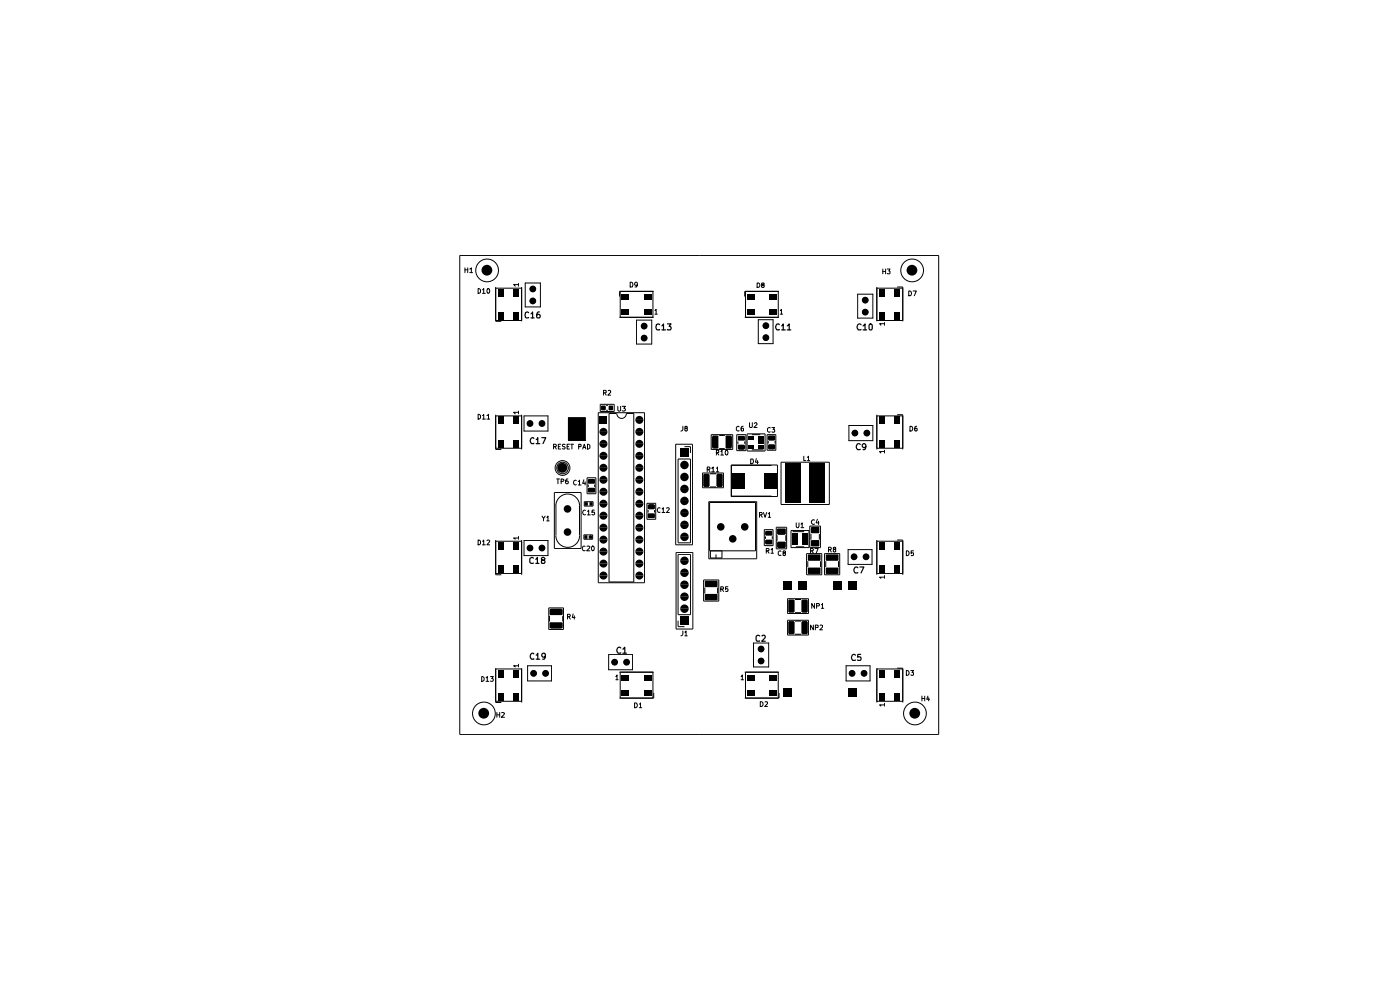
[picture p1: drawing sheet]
<svg xmlns="http://www.w3.org/2000/svg" width="297mm" height="210mm" viewBox="0 0 297 210" stroke-linecap="round" stroke-linejoin="round" font-family="sans-serif">
<g fill="none" stroke="#000" stroke-width=".21">
<path d="M97.5 54.2h101.6v101.6h-101.6zM98.6 56.8v1M98.6 57.2h.6M99.2 56.8v1M99.7 57.1l.3-.3v1M99.7 57.8h.5M133.7 59.9a.59 .59 0 0 1 .6 .3 .59 .59 0 0 1-.2 .7h-.4zM187.3 57.1v1M187.3 57.6h.6M187.9 57.1v1M188.2 57.1h.6l-.2 .4 .2 .1v.4h-.6M101.4 61.2l.5 .3v.5l-.3 .2h-.2z"/>
<path d="M102.4 61.5l.2-.3v1M102.4 62.2h.6M103.4 61.3l.1-.1a.55 .55 0 0 1 .4 .5 .55 .55 0 0 1-.4 .5l-.2-.4zM105.2 60.9v7.3h1.1M105.2 68h5.5M105.2 61.1h5.5M110 60.4h-1l.3 .3M110 60.1v.6M110.7 60.9v7.3M111.4 60h3.2v5.1h-3.2zM131.4 67.3h7.3M131.6 61.8v5.5"/>
<path d="M135 67.9h3.3v5.1h-3.3zM135.2 60.4l-.2 .1h-.3v-.6h.3l.2 .1v.6l-.2 .3h-.3M138.5 61.8v5.5M138.7 61.8h-7.3v1.1M138.9 65.9l.3-.3v1M138.9 66.6h.5M158 67.3h7.3M158.2 61.8v5.5M160.6 60h.4a.55 .55 0 0 1 0 1h-.4zM160.9 67.8h3.1v5.1h-3.1zM161.7 60.5l-.2-.3 .1-.2h.5v.4l-.5 .1-.1 .1 .1 .4h.5v-.4l-.1-.1M165.1 61.8v5.5"/>
<path d="M165.3 61.8h-7.3v1.1M165.5 65.9l.3-.3v1M165.5 66.6h.5M181.9 62.4h3.3v5.1h-3.3zM186 60.9v7.3M186 68h5.5M186 61.1h5.5M187.6 68.7h-1l.3 .3M187.6 68.4v.6M190.3 60.9h1.2v7.3M192.8 61.7a.52 .52 0 0 1 .6 .5 .52 .52 0 0 1-.6 .5zM193.7 61.7h.7l-.4 1"/>
<path d="M101.4 87.9l.5 .2v.5l-.3 .3h-.2zM102.4 88.1l.2-.2v1M102.4 88.9h.6M103.3 88.1l.3-.2v1M103.3 88.9h.6M105.2 88v7.3h1.1M105.2 95.1h5.5M105.2 88.2h5.5M110 87.5h-1l.3 .3M110 87.2v.6M110.7 88v7.3M111.2 88.2h5v3.2h-5z"/>
<path d="M117.4 94.7h.5l.1-.3-.1-.2h-.5v1M117.7 94.7l.3 .5M118.4 94.7h.4M119 94.2h-.6v1h.6M119.9 94.3l-.4-.1-.2 .2 .2 .3 .4 .2-.2 .3h-.4M120.3 94.7h.3M120.8 94.2h-.5v1h.5M121.1 94.2h.6M121.3 94.2v1M122.8 94.7h.4l.1-.4-.5-.1v1M123.6 95.2l.4-1 .3 1M123.7 94.9h.5"/>
<path d="M124.6 94.2l.5 .3v.5l-.3 .2h-.2zM126.9 87.5h9.8v36.1h-9.8zM127.3 85.8h3v1.5h-3zM128 83.3h.5l.1-.4-.6-.1v1M128.3 83.3l.3 .5M128.6 86h.3M128.6 87h.3M129 82.9h.5v.3l-.6 .6h.6M130.8 87.7h-1.6v35.7h5.3v-35.7h-1.7M130.9 87.8a1 1 0 0 0 1 1 1 1 0 0 0 1-1M131.1 86.2v.8l.1 .2 .5-.2v-.8M132 86.2h.7l-.4 .4 .4 .2v.2l-.3 .2-.4-.1"/>
<path d="M143.3 94.2h3.6v21.4h-3.6zM143.8 97.4h2.7v17.7h-2.7zM144.9 90.4v.7l-.5 .3M145.2 94.7h1.3v1.4M145.5 90.8h-.2v-.3h.5l-.1 .3-.4 .1v.5h.2h.3v-.5l-.2-.1M150 99.6h.5l.1-.4-.1-.1h-.5v1M150.3 99.6l.3 .5M150.9 92.2h4.5v3.1h-4.5zM151 99.3l.3-.2v1M152 96h.4l.1-.4-.5-.1v1M152 99.3l.2-.2v1M152.1 96l.4 .5"/>
<path d="M152.6 92.4h1.2M152.6 95.2h1.2M152.9 95.8l.3-.3v1M152.9 96.5h.6M153.9 95.6l.2-.1a.54 .54 0 0 1 .4 .5 .54 .54 0 0 1-.4 .5l-.3-.4zM155.1 98.6h9.8v6.7h-9.8zM156.3 92.2h1.9v3.4h-1.9zM156.5 93.6v.5M156.8 90.5l-.3-.1-.3 .3v.5l.3 .2h.3M157.6 90.4l-.4 .3v.7h.5l-.1-.6h-.3l-.1 .2M158 93.6v.5M158.5 92h3.8v3.7h-3.8z"/>
<path d="M159 89.7l.1 1h.4l.1-1M159.3 97.4h.4a.58 .58 0 0 1 .1 .6 .58 .58 0 0 1-.5 .4zM159.5 92.2h1.8M159.5 95.4h2.5M160 89.8l.4-.1 .2 .3-.7 .7h.7M160.4 97.3l-.1 .7h.6M160.7 97.7v.7M162.7 92.2h1.9v3.3h-1.9zM163 93.6v.5M163.4 90.8l-.2-.1-.4 .2v.5l.4 .3 .2-.1M163.7 98.7h-8.5v6.5h8.5M163.7 90.7h.6l-.3 .4 .3 .1v.4h-.6"/>
<path d="M164.4 93.6v.5M165.7 98h10.2v9h-10.2zM170.5 96.8v.9h.4M171.3 97l.2-.2v.9M171.3 97.7h.5M180.1 90.3h5.1v3.2h-5.1zM186 88v7.3M186 95.1h5.5M186 88.2h5.5M187.6 95.8h-1l.3 .3M187.6 95.5v.6M190.3 88h1.2v7.3"/>
<path d="M193 90.4a.52 .52 0 0 1 .6 .5 .52 .52 0 0 1-.6 .5zM194.5 90.4l-.4 .3v.7h.5l-.1-.6h-.4v.2M101.4 114.6l.5 .2v.5l-.3 .3h-.2zM102.4 114.8l.2-.2v1M102.4 115.6h.6M103.3 114.6h.4l.2 .1-.6 .9h.6M105.2 114.6v7.3h1.1M105.2 114.8h5.5M110 114.1h-1l.3 .3M110 113.8v.6M110.7 114.6v7.3M111.2 114.6h5v3.3h-5z"/>
<path d="M115 109.5l.3 .5 .4-.5M115.3 110v.5M116 109.7l.2-.2v1M116 110.5h.5M117.6 104.5h5.7v11.8h-5.7zM117.9 113.6a2.53 2.53 0 0 0 2.5 2.5 2.53 2.53 0 0 0 2.6-2.5M117.9 107.3a2.53 2.53 0 0 1 2.5-2.5 2.53 2.53 0 0 1 2.6 2.5M117.9 107.3v6.2M118.1 101.6h.6M118.4 101.6v1M119 102.1h.5l.1-.3-.6-.2v1M120.5 101.6h-.3a.7 .7 0 0 0-.1 1l.5-.2v-.2l-.1-.2h-.4l-.1 .2"/>
<path d="M122.3 101.9a.45 .45 0 0 0-.6 .5 .45 .45 0 0 0 .6 .4M122.7 102.1l.2-.2v1M122.7 102.9h.6M122.9 107.3v6.2M123.9 101.8l-.3 .7h.6M123.9 113.5h1.8v.9h-1.8zM124 106.4h1.8v1h-1.8zM124.1 115.9a.45 .45 0 0 0-.6 .4 .45 .45 0 0 0 .6 .5M124.1 102.2v.7M124.2 108.3a.45 .45 0 0 0-.6 .4 .45 .45 0 0 0 .6 .4M124.5 115.9l.4-.1 .2 .3-.6 .7h.6M124.5 101.3h1.9v3.4h-1.9z"/>
<path d="M124.6 108.5l.3-.3v1M124.6 109.2h.6M124.8 102.8v.5M125.6 115.9l.1-.1a.55 .55 0 0 1 .4 .5 .55 .55 0 0 1-.4 .5l-.2-.4zM126.1 108.2h-.5v.5l.5-.1 .1 .5-.2 .1-.4-.1M126.2 102.8v.5M137.2 106.8h1.9v3.4h-1.9zM137.5 108.2v.5M138.9 108.2v.5M140 107.8a.45 .45 0 0 0-.6 .4 .45 .45 0 0 0 .6 .4M140.5 107.9l.2-.2v1M140.5 108.7h.6"/>
<path d="M141.4 107.8l.4-.1 .2 .2-.6 .8h.6M143.4 117.2h3.6v16.2h-3.6zM143.8 117.6h2.7v12.8h-2.7zM149 100.3h4.5v3.2h-4.5zM150.4 106.4h10.1v12.1h-10.1zM150.5 106.6h9.8v10.2h-9.8zM150.6 100.5h1.3M150.6 103.3h1.3M150.7 116.8v1.6h2.5v-1.6M151 100.1h.6M151.9 117.6v.8M152 100.1h.5"/>
<path d="M161.1 109.2h.5l.1-.3-.2-.2h-.4v1M161.4 109.2l.3 .5M162 108.7l.3 1 .3-1M162.1 112.4h1.9v3.3h-1.9zM162.4 113.8v.5M162.6 116.8h.5l.1-.3-.2-.2h-.4v1M162.8 116.8l.4 .5M163 109l.2-.3v1M163 109.7h.5M163.6 116.6l.2-.3v1M163.6 117.3h.5M163.8 113.8v.5"/>
<path d="M164.7 111.8h2.2v4.6h-2.2zM164.8 113.5v1.2M165.7 116.9l-.3-.1-.3 .3v.5l.3 .3 .3-.1M166.3 117.3l-.2-.1v-.3h.5l-.1 .4h-.4v.5l.2 .1 .3-.1v-.5h-.1M166.7 113.5v1.2M167.8 112.5h3.8v3.7h-3.8zM168.1 112.8h2.5M168.8 116h1.8M168.9 110.9v.8l.2 .2h.2l.2-.2v-.8M169.9 111.2l.3-.3v1M169.9 111.9h.6M171.1 117.4h3.2v4.5h-3.2z"/>
<path d="M171.4 119v1.3M171.8 111.6h2.3v4.6h-2.3zM172 116.8h.5l.1-.3-.2-.2h-.4v1M172 113.3v1.2M172.2 116.8l.4 .5M172.8 110.3a.47 .47 0 0 0-.7 .4 .47 .47 0 0 0 .7 .5M172.9 116.3h.7l-.5 1M173.4 110.2l-.3 .7h.6M173.7 110.6v.7M173.8 113.3v1.2M174.1 119v1.3M174.9 117.4h3.2v4.5h-3.2z"/>
<path d="M175.2 119v1.3M175.8 116.6h.5l.1-.4-.2-.1h-.4v1M176 116.6l.4 .5M177 116.5l-.2-.1v-.2h.5l-.1 .3-.4 .1v.4l.2 .1 .3-.1v-.4l-.2-.1M177.9 119v1.3M179.9 116.6h5.1v3.1h-5.1zM186 114.8h5.5M186 114.6v7.3M190.3 114.6h1.2v7.3M192.3 116.8a.52 .52 0 0 1 .6 .5 .52 .52 0 0 1-.6 .6zM193.8 116.8h-.5v.5h.5v.5h-.5M105.2 121.7h5.5"/>
<path d="M116.4 128.9h3.1v4.6h-3.1zM116.6 130.6v1.2M119.4 130.6v1.2M120.4 130.8h.5l.1-.3-.2-.2h-.4v1M120.6 130.8l.4 .5M121.6 130.2l-.2 .8h.6M121.8 130.6v.7M129.1 138.9h5.1v3.2h-5.1zM143.8 131.7v1.2h1.4M144.9 133.9v.6l-.5 .4M145.3 134.1l.2-.2v1M145.3 134.9h.5"/>
<path d="M149.3 123h3.2v4.5h-3.2zM149.5 124.6v1.3M152.2 124.6v1.3M152.9 125h.5l.1-.4-.2-.1h-.4v1M153.2 125l.3 .5M154.4 124.5h-.5v.5h.5v.4h-.5M159.9 136.4h3.2v5.1h-3.2zM167 127h4.5v3.1h-4.5zM167 131.6h4.5v3.1h-4.5zM168.7 130h1.2M168.7 134.5h1.2M168.7 131.7h1.2"/>
<path d="M168.7 127.2h1.2M172.6 132.6v1l-.6-1v1M172.8 128v1l-.6-1v1M173 133.1h.5l.1-.4-.6-.1v1M173.2 128.5h.5l.1-.4-.6-.1v1M174 132.7h.5v.3l-.6 .6h.6M174.2 128.3l.3-.3v1M174.2 129h.6M186 121.7h5.5M187.6 122.4h-1l.3 .3M187.6 122.1v.6M102.2 143.5l.5 .3v.5l-.3 .2h-.2z"/>
<path d="M103.1 143.8l.3-.3v1M103.1 144.5h.6M104.1 143.5h.5l-.3 .4h.3v.5l-.1 .1-.4-.1M105.2 148.8h5.5M105.2 141.9h5.5M105.2 141.7v7.3h1.1M105.4 151.1v1M105.4 151.6h.6M106 151.1v1M106.4 151.2l.4-.1 .2 .3-.7 .7h.7M110 141.2h-1l.3 .3M110 140.9v.6"/>
<path d="M110.7 141.7v7.3M111.9 141.2h5.1v3.2h-5.1zM130.6 143.5l.3-.3v1M130.6 144.2h.5M131.4 142.6h7.3M131.6 142.6v5.5M134.6 149.1a.52 .52 0 0 1 .6 .5 .52 .52 0 0 1-.6 .5zM135.6 149.4l.3-.3v1M135.6 150.1h.5M138.5 142.6v5.5M138.7 147v1.1h-7.3M157.2 143.5l.3-.3v1"/>
<path d="M157.2 144.2h.5M158 142.6h7.3M158.2 142.6v5.5M161.3 148.8a.52 .52 0 0 1 .6 .6 .52 .52 0 0 1-.6 .5zM162.3 148.9h.5v.4l-.6 .6h.6M165.1 142.6v5.5M165.3 147v1.1h-7.3M179.5 141.2h5.1v3.2h-5.1zM186 141.7v7.3M186 148.8h5.5M186 141.9h5.5M187.6 149.5h-1l.3 .3"/>
<path d="M187.6 149.2v.6M190.3 141.7h1.2v7.3M192.3 142.2a.52 .52 0 0 1 .6 .5 .52 .52 0 0 1-.6 .6zM193.2 142.2h.6l-.3 .5h.3v.5h-.6M195.6 147.7v1M195.6 148.2h.6M196.2 147.7v1M196.8 147.7l-.2 .6h.6M197 148v.7"/>
<circle cx="103.3" cy="57.4" r="2.41"/>
<circle cx="193.5" cy="57.4" r="2.41"/>
<circle cx="119.3" cy="99.3" r="1.57"/>
<circle cx="119.3" cy="99.3" r="1.23"/>
<circle cx="102.7" cy="151.3" r="2.41"/>
<circle cx="194.1" cy="151.3" r="2.41"/>
</g>
<g fill="#000">
<path d="M105.7 66.2h1.1v1.6h-1.1zM105.7 61.3h1.1v1.6h-1.1zM109 61.3h1.1v1.6h-1.1zM109 66.2h1.1v1.6h-1.1zM131.8 65.6h1.5v1.1h-1.5zM131.8 62.4h1.5v1.1h-1.5zM136.7 65.6h1.6v1.1h-1.6zM136.7 62.4h1.6v1.1h-1.6zM158.4 65.6h1.6v1.1h-1.6zM158.4 62.4h1.6v1.1h-1.6zM163.3 65.6h1.5v1.1h-1.5zM163.3 62.4h1.5v1.1h-1.5z"/>
<path d="M186.6 66.2h1.1v1.6h-1.1zM186.6 61.3h1.1v1.6h-1.1zM189.8 61.3h1.1v1.6h-1.1zM189.8 66.2h1.1v1.6h-1.1zM105.7 88.4h1.1v1.6h-1.1zM105.7 93.3h1.1v1.6h-1.1zM109 88.4h1.1v1.6h-1.1zM109 93.3h1.1v1.6h-1.1zM120.6 88.6h3.6v4.8h-3.6zM127.2 88.2h1.7v1.7h-1.7zM127.6 86h.8v1h-.9zM127.4 96.1a.85 .85 0 0 1 .9-.2 .85 .85 0 0 1 .6 .8h-1.7z"/>
<path d="M127.2 96.7h1.7a.85 .85 0 0 1-.9 .8 .85 .85 0 0 1-.8-.8zM127.4 93.5a.85 .85 0 0 1 .9-.1 .85 .85 0 0 1 .6 .7h-1.7zM127.2 94.1h1.7a.85 .85 0 0 1-.9 .9 .85 .85 0 0 1-.8-.9zM127.4 91a.85 .85 0 0 1 .9-.2 .85 .85 0 0 1 .6 .8h-1.7zM127.2 91.6h1.7a.85 .85 0 0 1-.9 .9 .85 .85 0 0 1-.8-.9zM127.4 98.6a.85 .85 0 0 1 .9-.2 .85 .85 0 0 1 .6 .8h-1.7zM127.2 99.2h1.7a.85 .85 0 0 1-.9 .9 .85 .85 0 0 1-.8-.9zM129.2 86l.8 .1v.9h-.9zM135 96.1a.85 .85 0 0 1 1-.2 .85 .85 0 0 1 .5 .8h-1.7zM134.8 96.7h1.7a.85 .85 0 0 1-.9 .8 .85 .85 0 0 1-.8-.8zM135 98.6a.85 .85 0 0 1 1-.2 .85 .85 0 0 1 .5 .8h-1.7zM134.8 99.2h1.7a.85 .85 0 0 1-.9 .9 .85 .85 0 0 1-.8-.9z"/>
<path d="M135 88.5a.85 .85 0 0 1 1-.2 .85 .85 0 0 1 .5 .8h-1.7zM134.8 89.1h1.7a.85 .85 0 0 1-.9 .8 .85 .85 0 0 1-.8-.8zM135 91a.85 .85 0 0 1 1-.2 .85 .85 0 0 1 .5 .8h-1.7zM134.8 91.6h1.7a.85 .85 0 0 1-.9 .9 .85 .85 0 0 1-.8-.9zM135 93.5a.85 .85 0 0 1 1-.1 .85 .85 0 0 1 .5 .7h-1.7zM134.8 94.1h1.7a.85 .85 0 0 1-.9 .9 .85 .85 0 0 1-.8-.9zM144.3 95.2h1.7v1.7h-1.7zM144.6 98a.9 .9 0 0 1 .9-.2 .9 .9 0 0 1 .6 .8h-1.8zM144.3 98.6h1.8a.9 .9 0 0 1-.9 .9 .9 .9 0 0 1-.9-.9zM151.1 92.5h1.3v2.6l-.2 .1h-1l-.2-.3zM153.9 92.5l1.2-.1 .2 .2v2.3l-.2 .3-1.2-.1zM156.5 92.5h1.4l.2 .2v.6l-.2 .2h-1.3z"/>
<path d="M156.5 94.4l1.4-.1 .2 .3-.1 .7-1.3 .1-.2-.2zM158.7 94.4h1.2v.8h-1.2zM158.7 92.5h1.2v.8h-1.2zM160.9 92.5h1.2v.8h-1.2zM160.9 93.5h1.2v.7h-1.2zM160.9 94.4h1.2v.8h-1.2zM163.1 94.2h1.2l.1 .2v.8l-.1 .1h-1.2l-.2-.2v-.6zM163.1 92.4l1.3 .1v.8l-.1 .2-1.3-.1-.1-.8zM166.6 98.3h3.2v8.5h-3.2zM171.8 98.3h3.2v8.5h-3.2zM186.6 93.3h1.1v1.6h-1.1zM186.6 88.4h1.1v1.6h-1.1z"/>
<path d="M189.8 93.3h1.1v1.6h-1.1zM189.8 88.4h1.1v1.6h-1.1zM105.7 115h1.1v1.6h-1.1zM105.7 119.9h1.1v1.6h-1.1zM109 115h1.1v1.6h-1.1zM109 119.9h1.1v1.6h-1.1zM124 113.6l.5-.1 .1 .8-.6-.1zM124 106.6h.7l-.1 .7-.6-.1zM124.8 103.5h1.4v1h-1.4zM124.8 101.6h1.4v1h-1.4zM124.9 113.7l.2-.2h.4l.1 .2v.5l-.6 .1zM125.1 106.6h.6l-.1 .7-.5-.1z"/>
<path d="M127.4 108.8a.85 .85 0 0 1 .9-.2 .85 .85 0 0 1 .6 .8h-1.7zM127.2 109.4h1.7a.85 .85 0 0 1-.9 .8 .85 .85 0 0 1-.8-.8zM127.4 106.2a.85 .85 0 0 1 .9-.1 .85 .85 0 0 1 .6 .7h-1.7zM127.2 106.8h1.7a.85 .85 0 0 1-.9 .9 .85 .85 0 0 1-.8-.9zM127.4 103.7a.85 .85 0 0 1 .9-.2 .85 .85 0 0 1 .6 .8h-1.7zM127.2 104.3h1.7a.85 .85 0 0 1-.9 .9 .85 .85 0 0 1-.8-.9zM127.4 118.9a.85 .85 0 0 1 .9-.1 .85 .85 0 0 1 .6 .7h-1.7zM127.2 119.5h1.7a.85 .85 0 0 1-.9 .9 .85 .85 0 0 1-.8-.9zM127.4 116.4a.85 .85 0 0 1 .9-.2 .85 .85 0 0 1 .6 .8h-1.7zM127.2 117h1.7a.85 .85 0 0 1-.9 .9 .85 .85 0 0 1-.8-.9zM127.4 113.9a.85 .85 0 0 1 .9-.2 .85 .85 0 0 1 .6 .8h-1.7zM127.2 114.5h1.7a.85 .85 0 0 1-.9 .8 .85 .85 0 0 1-.8-.8z"/>
<path d="M127.4 111.3a.85 .85 0 0 1 .9-.2 .85 .85 0 0 1 .6 .8h-1.7zM127.2 111.9h1.7a.85 .85 0 0 1-.9 .9 .85 .85 0 0 1-.8-.9zM127.4 101.2a.85 .85 0 0 1 .9-.2 .85 .85 0 0 1 .6 .8h-1.7zM127.2 101.8h1.7a.85 .85 0 0 1-.9 .8 .85 .85 0 0 1-.8-.8zM135 101.2a.85 .85 0 0 1 1-.2 .85 .85 0 0 1 .5 .8h-1.7zM134.8 101.8h1.7a.85 .85 0 0 1-.9 .8 .85 .85 0 0 1-.8-.8zM135 103.7a.85 .85 0 0 1 1-.2 .85 .85 0 0 1 .5 .8h-1.7zM134.8 104.3h1.7a.85 .85 0 0 1-.9 .9 .85 .85 0 0 1-.8-.9zM135 106.2a.85 .85 0 0 1 1-.1 .85 .85 0 0 1 .5 .7h-1.7zM134.8 106.8h1.7a.85 .85 0 0 1-.9 .9 .85 .85 0 0 1-.8-.9zM135 108.8a.85 .85 0 0 1 1-.2 .85 .85 0 0 1 .5 .8h-1.7zM134.8 109.4h1.7a.85 .85 0 0 1-.9 .8 .85 .85 0 0 1-.8-.8z"/>
<path d="M135 111.3a.85 .85 0 0 1 1-.2 .85 .85 0 0 1 .5 .8h-1.7zM134.8 111.9h1.7a.85 .85 0 0 1-.9 .9 .85 .85 0 0 1-.8-.9zM135 113.9a.85 .85 0 0 1 1-.2 .85 .85 0 0 1 .5 .8h-1.7zM134.8 114.5h1.7a.85 .85 0 0 1-.9 .8 .85 .85 0 0 1-.8-.8zM135 116.4a.85 .85 0 0 1 1-.2 .85 .85 0 0 1 .5 .8h-1.7zM134.8 117h1.7a.85 .85 0 0 1-.9 .9 .85 .85 0 0 1-.8-.9zM135 118.9a.85 .85 0 0 1 1-.1 .85 .85 0 0 1 .5 .7h-1.7zM134.8 119.5h1.7a.85 .85 0 0 1-.9 .9 .85 .85 0 0 1-.8-.9zM137.5 108.9h1.4v1h-1.4zM137.4 107.1l.3-.2h1l.2 .2v.8l-.1 .1h-1.2l-.2-.1zM144.6 108.2a.9 .9 0 0 1 .9-.2 .9 .9 0 0 1 .6 .8h-1.8zM144.3 108.8h1.8a.9 .9 0 0 1-.9 .9 .9 .9 0 0 1-.9-.9z"/>
<path d="M144.6 105.6a.9 .9 0 0 1 .9-.2 .9 .9 0 0 1 .6 .9h-1.8zM144.3 106.3h1.8a.9 .9 0 0 1-.9 .9 .9 .9 0 0 1-.9-.9zM144.6 103.1a.9 .9 0 0 1 .9-.2 .9 .9 0 0 1 .6 .8h-1.8zM144.3 103.7h1.8a.9 .9 0 0 1-.9 .9 .9 .9 0 0 1-.9-.9zM144.6 100.5a.9 .9 0 0 1 .9-.2 .9 .9 0 0 1 .6 .9h-1.8zM144.3 101.2h1.8a.9 .9 0 0 1-.9 .9 .9 .9 0 0 1-.9-.9zM144.6 113.2a.9 .9 0 0 1 .9-.2 .9 .9 0 0 1 .6 .9h-1.8zM144.3 113.9h1.8a.9 .9 0 0 1-.9 .9 .9 .9 0 0 1-.9-.9zM144.6 110.7a.9 .9 0 0 1 .9-.2 .9 .9 0 0 1 .6 .8h-1.8zM144.3 111.3h1.8a.9 .9 0 0 1-.9 .9 .9 .9 0 0 1-.9-.9zM144.3 119h1.8a.9 .9 0 0 1-.9 .9 .9 .9 0 0 1-.9-.9zM144.6 118.3a.9 .9 0 0 1 .9-.2 .9 .9 0 0 1 .6 .9h-1.8z"/>
<path d="M149.4 100.5h1l.1 .2v2.4l-.1 .2h-1l-.2-.2v-2.4zM152 100.7l.1-.2h1.1l.1 .2v2.4l-.1 .2h-1.1l-.1-.2zM155.3 100.3h2.6v3.4h-2.6zM162.1 100.3h2.7v3.4h-2.7zM162.4 112.6h1.3l.1 .9-1.3 .1-.2-.1zM162.3 114.6l.2-.1h1.2l.1 .9-1.3 .1-.2-.2zM164.9 112.1h1.7l.1 1.2-.2 .2-1.6-.1zM164.9 114.9h1.7l.1 1.2-.2 .1h-1.5l-.2-.1zM168 113h1.2v.8h-1.2zM168 114.9h1.2v.8h-1.2zM168 114h1.2v.7h-1.2zM170.2 113h1.2v.8h-1.2z"/>
<path d="M170.2 114h1.2v.7h-1.2zM170.2 114.9h1.2v.8h-1.2zM172 114.6h1.7l.1 1.2-1.7 .1zM172 111.8h1.7l.1 1.2-1.7 .1zM171.4 117.7l2.6-.1 .1 1.3-2.7 .1zM175.2 117.7l2.6-.1 .1 1.3-2.6 .1zM186.6 115h1.1v1.6h-1.1zM189.8 115h1.1v1.6h-1.1zM116.7 129.2l2.4-.1 .3 .2v1l-.1 .2h-2.6zM116.7 132h2.6l.1 1.2-.3 .1h-2.3l-.2-.1zM127.4 121.5a.85 .85 0 0 1 .9-.2 .85 .85 0 0 1 .6 .8h-1.7zM127.2 122.1h1.7a.85 .85 0 0 1-.9 .8 .85 .85 0 0 1-.8-.8z"/>
<path d="M135 121.5a.85 .85 0 0 1 1-.2 .85 .85 0 0 1 .5 .8h-1.7zM134.8 122.1h1.7a.85 .85 0 0 1-.9 .8 .85 .85 0 0 1-.8-.8zM144.3 121.5h1.8a.9 .9 0 0 1-.9 .9 .9 .9 0 0 1-.9-.9zM144.6 120.9a.9 .9 0 0 1 .9-.2 .9 .9 0 0 1 .6 .8h-1.8zM144.3 124h1.8a.9 .9 0 0 1-.9 .9 .9 .9 0 0 1-.9-.9zM144.6 123.4a.9 .9 0 0 1 .9-.2 .9 .9 0 0 1 .6 .8h-1.8zM144.3 126.6h1.8a.9 .9 0 0 1-.9 .9 .9 .9 0 0 1-.9-.9zM144.6 125.9a.9 .9 0 0 1 .9-.2 .9 .9 0 0 1 .6 .9h-1.8zM144.3 129.1h1.8a.9 .9 0 0 1-.9 .9 .9 .9 0 0 1-.9-.9zM144.6 128.5a.9 .9 0 0 1 .9-.2 .9 .9 0 0 1 .6 .8h-1.8zM144.3 130.7h1.7v1.8h-1.7zM149.5 126.1l2.6-.1 .1 1.3h-2.6z"/>
<path d="M149.6 123.2h2.5l.1 1.3h-2.6zM166.1 123.3h1.8v1.8h-1.8zM167.2 131.9l.2-.2h1l.2 .2v2.5l-.2 .1h-1l-.2-.1zM167.3 127.3l1.1-.1 .2 .1v2.5l-.2 .2h-1l-.2-.2zM169.3 123.3h1.9v1.8h-1.9zM170.2 127.2h1l.2 .1v2.5l-.2 .2h-1l-.2-.2v-2.5zM170.2 131.7h1l.2 .2v2.5l-.2 .1h-1l-.2-.1v-2.5zM171.4 120.4h2.6l.1 1.3-2.7 .1zM176.7 123.3h1.8v1.8h-1.8zM175.3 120.4h2.5l.1 1.3-2.6 .1zM179.9 123.3h1.8v1.8h-1.8zM186.6 119.9h1.1v1.6h-1.1z"/>
<path d="M189.8 119.9h1.1v1.6h-1.1zM105.7 147h1.1v1.6h-1.1zM105.7 142.1h1.1v1.6h-1.1zM109 142.1h1.1v1.6h-1.1zM109 147h1.1v1.6h-1.1zM131.8 143.2h1.5v1.1h-1.5zM131.8 146.4h1.5v1.1h-1.5zM136.7 143.2h1.6v1.1h-1.6zM136.7 146.4h1.6v1.1h-1.6zM158.4 146.4h1.6v1.1h-1.6zM158.4 143.2h1.6v1.1h-1.6zM163.3 143.2h1.5v1.1h-1.5z"/>
<path d="M163.3 146.4h1.5v1.1h-1.5zM166.1 146h1.8v1.7h-1.8zM179.9 146h1.8v1.7h-1.8zM186.6 147h1.1v1.6h-1.1zM186.6 142.1h1.1v1.6h-1.1zM189.8 142.1h1.1v1.6h-1.1zM189.8 147h1.1v1.6h-1.1z"/>
<circle cx="103.3" cy="57.3" r="1.14"/>
<circle cx="193.5" cy="57.3" r="1.14"/>
<circle cx="113" cy="61.3" r=".72"/>
<circle cx="113" cy="63.8" r=".72"/>
<circle cx="113" cy="61.3" r=".64"/>
<circle cx="113" cy="63.8" r=".64"/>
<circle cx="136.7" cy="71.7" r=".72"/>
<circle cx="136.7" cy="69.2" r=".72"/>
<circle cx="136.7" cy="71.7" r=".64"/>
<circle cx="136.7" cy="69.2" r=".64"/>
<circle cx="162.5" cy="71.6" r=".72"/>
<circle cx="162.5" cy="69.1" r=".72"/>
<circle cx="162.5" cy="71.6" r=".64"/>
<circle cx="162.5" cy="69.1" r=".64"/>
<circle cx="183.6" cy="66.2" r=".72"/>
<circle cx="183.6" cy="63.7" r=".72"/>
<circle cx="183.6" cy="63.7" r=".64"/>
<circle cx="183.6" cy="66.2" r=".64"/>
<circle cx="112.4" cy="89.8" r=".72"/>
<circle cx="112.4" cy="89.8" r=".64"/>
<circle cx="115" cy="89.8" r=".72"/>
<circle cx="115" cy="89.8" r=".64"/>
<circle cx="119.3" cy="99.2" r="1.06"/>
<circle cx="181.4" cy="91.9" r=".72"/>
<circle cx="181.4" cy="91.9" r=".64"/>
<circle cx="183.9" cy="91.9" r=".72"/>
<circle cx="183.9" cy="91.9" r=".64"/>
<circle cx="112.4" cy="116.2" r=".72"/>
<circle cx="112.4" cy="116.2" r=".64"/>
<circle cx="115" cy="116.2" r=".72"/>
<circle cx="115" cy="116.2" r=".64"/>
<circle cx="120.4" cy="112.9" r=".8"/>
<circle cx="120.4" cy="108" r=".8"/>
<circle cx="152.9" cy="111.8" r=".8"/>
<circle cx="155.4" cy="114.3" r=".8"/>
<circle cx="158" cy="111.8" r=".8"/>
<circle cx="181.2" cy="118.1" r=".72"/>
<circle cx="181.2" cy="118.1" r=".64"/>
<circle cx="183.7" cy="118.1" r=".72"/>
<circle cx="183.7" cy="118.1" r=".64"/>
<circle cx="161.5" cy="137.7" r=".72"/>
<circle cx="161.5" cy="137.7" r=".64"/>
<circle cx="102.6" cy="151.3" r="1.14"/>
<circle cx="113.2" cy="142.8" r=".72"/>
<circle cx="113.2" cy="142.8" r=".64"/>
<circle cx="115.7" cy="142.8" r=".72"/>
<circle cx="115.7" cy="142.8" r=".64"/>
<circle cx="130.4" cy="140.5" r=".72"/>
<circle cx="130.4" cy="140.5" r=".64"/>
<circle cx="132.9" cy="140.5" r=".72"/>
<circle cx="132.9" cy="140.5" r=".64"/>
<circle cx="161.5" cy="140.2" r=".72"/>
<circle cx="161.5" cy="140.2" r=".64"/>
<circle cx="180.8" cy="142.8" r=".72"/>
<circle cx="180.8" cy="142.8" r=".64"/>
<circle cx="183.3" cy="142.8" r=".72"/>
<circle cx="183.3" cy="142.8" r=".64"/>
<circle cx="194.1" cy="151.3" r="1.14"/>
</g>
<g fill="none" stroke="#000" stroke-width=".25">
<path d="M112.1 66.3l-.2-.1a.74 .74 0 0 0-.3 1.2h.5M112.6 66.6l.4-.4v1.2M112.6 67.4h.7M114.4 66.2a.76 .76 0 0 0-.4 1.2h.5a.42 .42 0 0 0 0-.6 .42 .42 0 0 0-.6 0l-.1 .1M139.9 68.9l-.2-.2a.74 .74 0 0 0-.3 1.3l.5-.1M140.4 69.1l.4-.4v1.3M140.4 70h.8M141.6 68.7h.8l-.5 .5 .5 .3-.1 .4h-.7M165.3 68.9v-.1a.66 .66 0 0 0-.7 .4 .66 .66 0 0 0 .2 .8l.5-.1M165.8 69.1l.4-.4v1.3M165.8 70h.8M167 69.1l.4-.4v1.3"/>
<path d="M167 70h.8M182.7 68.9a.58 .58 0 0 0-.8 .1 .58 .58 0 0 0 .1 .8l.1 .2 .6-.1M183.1 69.1l.4-.4v1.3M183.1 70h.8M184.6 68.7l.4 .3v.7l-.1 .3h-.4l-.1-.3v-.7zM113.2 93v-.1a.66 .66 0 0 0-.7 .4 .66 .66 0 0 0 .2 .8l.5-.1M113.7 93.3l.4-.5v1.3M113.7 94.1h.8M114.9 92.8h.9l-.6 1.3M120.6 88.6h3.6v4.8h-3.6zM182.5 94.3a.58 .58 0 0 0-.8 .1 .58 .58 0 0 0 .1 .8l.1 .2 .6-.1M183.7 94.7l-.3 .3h-.2l-.3-.3v-.3l.3-.3h.2a.9 .9 0 0 1 0 1.3h-.3"/>
<path d="M113.2 118.4l-.4-.2-.4 .4v.7l.2 .2 .6-.1M113.7 118.7l.3-.5v1.3M113.7 119.5h.6M115.1 118.8l-.2-.3 .2-.3h.3l.2 .4-.2 .2h-.5v.7l.6-.1 .1-.3-.2-.3M113.2 138.7v-.1a.66 .66 0 0 0-.7 .4 .66 .66 0 0 0 .2 .8l.5-.1M113.7 139l.4-.4v1.2M113.7 139.8h.8M115.7 139.1l-.3 .3h-.2l-.3-.3v-.3l.3-.2h.4l.1 .2-.2 .9-.4 .1M131.7 137.5a.58 .58 0 0 0-.8 .1 .58 .58 0 0 0 .1 .8l.1 .2 .6-.1M132.1 137.7l.4-.4v1.3M132.1 138.6h.8M161.2 134.9l-.4-.2-.4 .4v.7l.2 .2 .6-.1"/>
<path d="M161.7 134.9l.4-.2 .2 .5-.7 .8h.7M181.5 139a.58 .58 0 0 0-.8 .1 .58 .58 0 0 0 .1 .8l.1 .2 .6-.1M182 120.4a.58 .58 0 0 0-.8 .2 .58 .58 0 0 0 .1 .8l.1 .1h.6M182.4 120.3h.9l-.6 1.2M182.6 138.8h-.6l-.1 .6h.7v.6h-.7"/>
</g>
</svg>
